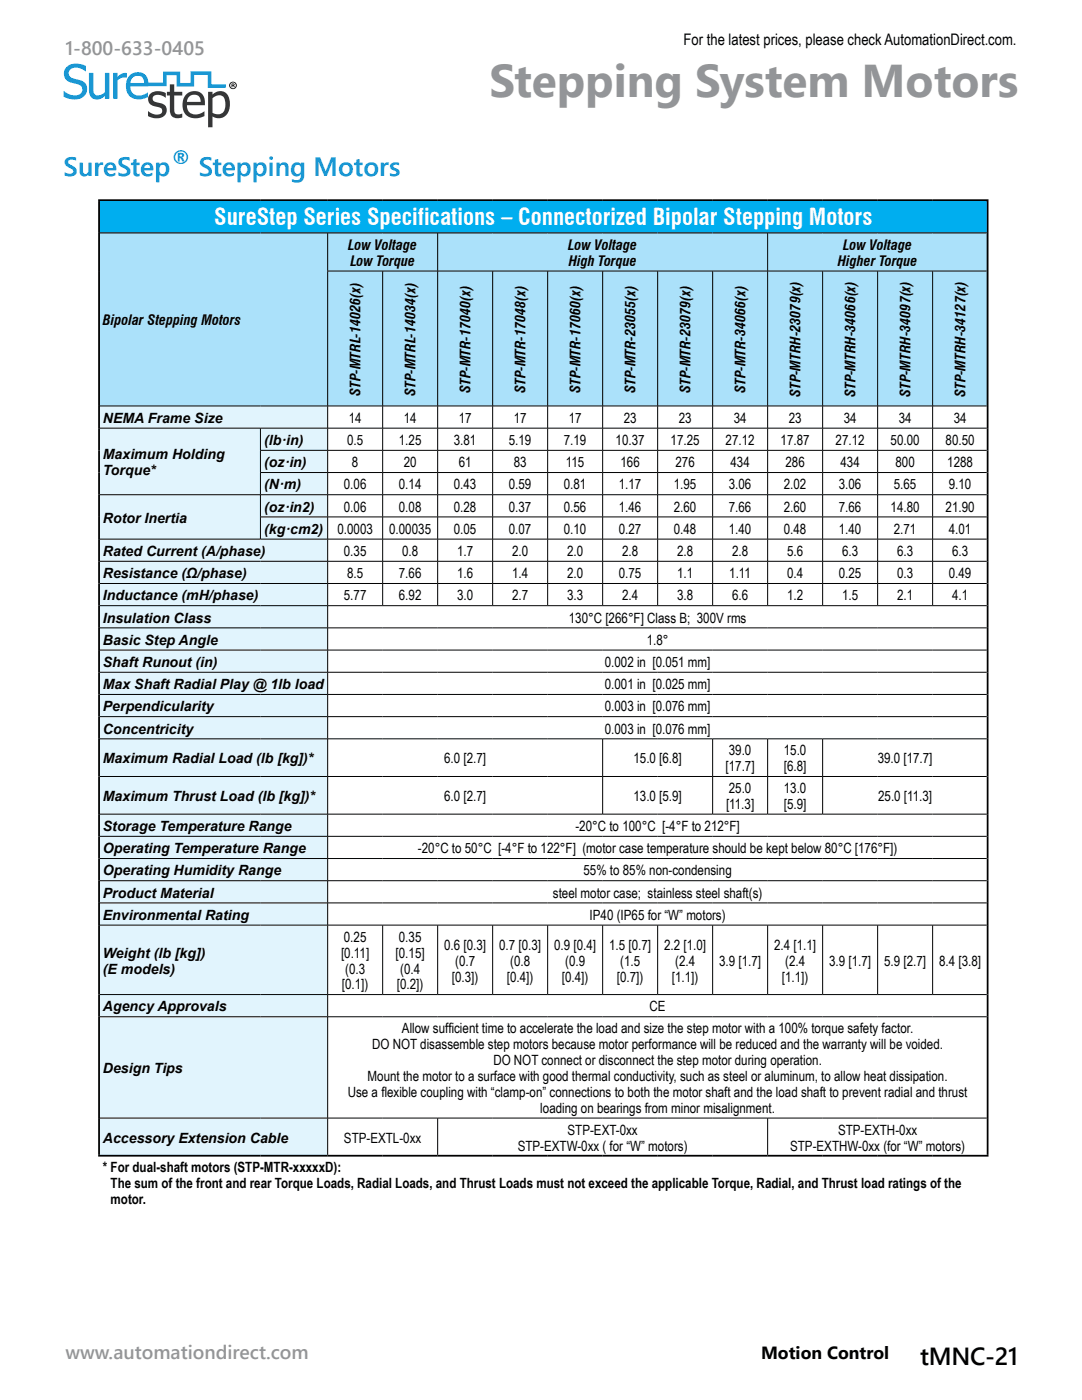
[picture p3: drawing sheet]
<svg xmlns="http://www.w3.org/2000/svg" width="216mm" height="279mm" viewBox="0 0 216 279" stroke-linecap="round" stroke-linejoin="round" font-family="sans-serif">
<defs><g id="words">
<text font-size="9.2" fill="#939598" x="97.7" y="19.4">Stepping System Motors</text>
<g font-size="5.3" fill="#0070be">
<text x="12.7" y="35.1">SureStep</text>
<text x="39.7" y="35.1">Stepping Motors</text>
</g>
<text font-size="4.9" x="183.6" y="272.4">tMNC-21</text>
<text font-size="4.8" fill="#0070be" x="34" y="33.3">®</text>
<text font-size="4.6" fill="#fff" x="42.8" y="45">SureStep Series Specifications – Connectorized Bipolar Stepping Motors</text>
<g font-size="3.9" fill="#939598">
<text x="13.1" y="10.9">1-800-633-0405</text>
<text x="13.1" y="271.3">www.automationdirect.com</text>
</g>
<text font-size="3.5" x="151.9" y="271.2">Motion Control</text>
<text font-size="3.2" x="136.4" y="9">For the latest prices, please check AutomationDirect.com.</text>
<g font-size="2.8">
<text x="69.5" y="49.9">Low Voltage</text>
<text x="69.9" y="53.1">Low Torque</text>
<text x="113.4" y="49.9">Low Voltage</text>
<text x="113.5" y="53.1">High Torque</text>
<text x="167.2" y="53.1">Higher Torque</text>
<text x="168.3" y="49.9">Low Voltage</text>
<text x="20.5" y="64.9">Bipolar Stepping Motors</text>
<text x="71.9" y="78.9" transform="rotate(-90 71.9 78.9)">STP-MTRL-14026(x)</text>
<text x="82.9" y="78.9" transform="rotate(-90 82.9 78.9)">STP-MTRL-14034(x)</text>
<text x="93.9" y="78.4" transform="rotate(-90 93.9 78.4)">STP-MTR-17040(x)</text>
<text x="104.9" y="78.4" transform="rotate(-90 104.9 78.4)">STP-MTR-17048(x)</text>
<text x="115.8" y="78.4" transform="rotate(-90 115.8 78.4)">STP-MTR-17060(x)</text>
<text x="126.8" y="78.4" transform="rotate(-90 126.8 78.4)">STP-MTR-23055(x)</text>
<text x="137.8" y="78.4" transform="rotate(-90 137.8 78.4)">STP-MTR-23079(x)</text>
<text x="148.8" y="78.4" transform="rotate(-90 148.8 78.4)">STP-MTR-34066(x)</text>
<text x="159.7" y="79.2" transform="rotate(-90 159.7 79.2)">STP-MTRH-23079(x)</text>
<text x="170.7" y="79.2" transform="rotate(-90 170.7 79.2)">STP-MTRH-34066(x)</text>
<text x="181.7" y="79.2" transform="rotate(-90 181.7 79.2)">STP-MTRH-34097(x)</text>
<text x="192.7" y="79.2" transform="rotate(-90 192.7 79.2)">STP-MTRH-34127(x)</text>
<text x="20.5" y="84.4">NEMA Frame Size</text>
<text x="52.7" y="88.8">(lb·in)</text>
<text x="69.3" y="88.8">0.5</text>
<text x="69.6" y="84.4">14</text>
<text x="79.6" y="88.8">1.25</text>
<text x="80.6" y="84.4">14</text>
<text x="90.6" y="88.8">3.81</text>
<text x="91.5" y="84.4">17</text>
<text x="101.5" y="88.8">5.19</text>
<text x="102.5" y="84.4">17</text>
<text x="112.5" y="88.8">7.19</text>
<text x="113.5" y="84.4">17</text>
<text x="122.8" y="88.8">10.37</text>
<text x="124.5" y="84.4">23</text>
<text x="133.8" y="88.8">17.25</text>
<text x="135.4" y="84.4">23</text>
<text x="144.8" y="88.8">27.12</text>
<text x="146.4" y="84.4">34</text>
<text x="155.8" y="88.8">17.87</text>
<text x="157.4" y="84.4">23</text>
<text x="166.7" y="88.8">27.12</text>
<text x="168.3" y="84.4">34</text>
<text x="177.7" y="88.8">50.00</text>
<text x="179.3" y="84.4">34</text>
<text x="188.7" y="88.8">80.50</text>
<text x="190.3" y="84.4">34</text>
<text x="20.5" y="91.7">Maximum Holding</text>
<text x="20.5" y="94.8">Torque*</text>
<text x="52.7" y="93.2">(oz·in)</text>
<text x="70.2" y="93.2">8</text>
<text x="80.6" y="93.2">20</text>
<text x="91.5" y="93.2">61</text>
<text x="102.5" y="93.2">83</text>
<text x="112.9" y="93.2">115</text>
<text x="123.8" y="93.2">166</text>
<text x="134.8" y="93.2">276</text>
<text x="145.8" y="93.2">434</text>
<text x="156.7" y="93.2">286</text>
<text x="167.7" y="93.2">434</text>
<text x="178.7" y="93.2">800</text>
<text x="189" y="93.2">1288</text>
<text x="52.7" y="97.7">(N·m)</text>
<text x="68.6" y="97.7">0.06</text>
<text x="79.6" y="97.7">0.14</text>
<text x="90.6" y="97.7">0.43</text>
<text x="101.5" y="97.7">0.59</text>
<text x="112.5" y="97.7">0.81</text>
<text x="123.5" y="97.7">1.17</text>
<text x="134.5" y="97.7">1.95</text>
<text x="145.4" y="97.7">3.06</text>
<text x="156.4" y="97.7">2.02</text>
<text x="167.4" y="97.7">3.06</text>
<text x="178.4" y="97.7">5.65</text>
<text x="189.3" y="97.7">9.10</text>
<text x="20.5" y="104.3">Rotor Inertia</text>
<text x="52.7" y="102.1">(oz·in2)</text>
<text x="52.7" y="106.5">(kg·cm2)</text>
<text x="67.3" y="106.5">0.0003</text>
<text x="68.6" y="102.1">0.06</text>
<text x="77.7" y="106.5">0.00035</text>
<text x="79.6" y="102.1">0.08</text>
<text x="90.6" y="102.1">0.28</text>
<text x="90.6" y="106.5">0.05</text>
<text x="101.5" y="102.1">0.37</text>
<text x="101.5" y="106.5">0.07</text>
<text x="112.5" y="102.1">0.56</text>
<text x="112.5" y="106.5">0.10</text>
<text x="123.5" y="102.1">1.46</text>
<text x="123.5" y="106.5">0.27</text>
<text x="134.5" y="102.1">2.60</text>
<text x="134.5" y="106.5">0.48</text>
<text x="145.4" y="102.1">7.66</text>
<text x="145.4" y="106.5">1.40</text>
<text x="156.4" y="102.1">2.60</text>
<text x="156.4" y="106.5">0.48</text>
<text x="167.4" y="102.1">7.66</text>
<text x="167.4" y="106.5">1.40</text>
<text x="177.7" y="102.1">14.80</text>
<text x="178.4" y="106.5">2.71</text>
<text x="188.7" y="102.1">21.90</text>
<text x="189.3" y="106.5">4.01</text>
<text x="20.5" y="111">Rated Current (A/phase)</text>
<text x="68.6" y="111">0.35</text>
<text x="80.2" y="111">0.8</text>
<text x="91.2" y="111">1.7</text>
<text x="102.2" y="111">2.0</text>
<text x="113.2" y="111">2.0</text>
<text x="124.1" y="111">2.8</text>
<text x="135.1" y="111">2.8</text>
<text x="146.1" y="111">2.8</text>
<text x="157.1" y="111">5.6</text>
<text x="168" y="111">6.3</text>
<text x="179" y="111">6.3</text>
<text x="190" y="111">6.3</text>
<text x="20.5" y="115.4">Resistance (Ω/phase)</text>
<text x="20.5" y="119.8">Inductance (mH/phase)</text>
<text x="68.6" y="119.8">5.77</text>
<text x="69.3" y="115.4">8.5</text>
<text x="79.6" y="115.4">7.66</text>
<text x="79.6" y="119.8">6.92</text>
<text x="91.2" y="115.4">1.6</text>
<text x="91.2" y="119.8">3.0</text>
<text x="102.2" y="115.4">1.4</text>
<text x="102.2" y="119.8">2.7</text>
<text x="113.2" y="115.4">2.0</text>
<text x="113.2" y="119.8">3.3</text>
<text x="123.5" y="115.4">0.75</text>
<text x="124.1" y="119.8">2.4</text>
<text x="135.1" y="115.4">1.1</text>
<text x="135.1" y="119.8">3.8</text>
<text x="145.5" y="115.4">1.11</text>
<text x="146.1" y="119.8">6.6</text>
<text x="157.1" y="115.4">0.4</text>
<text x="157.1" y="119.8">1.2</text>
<text x="167.4" y="115.4">0.25</text>
<text x="168" y="119.8">1.5</text>
<text x="179" y="115.4">0.3</text>
<text x="179" y="119.8">2.1</text>
<text x="189.3" y="115.4">0.49</text>
<text x="190" y="119.8">4.1</text>
<text x="20.5" y="124.2">Insulation Class</text>
<text x="113.5" y="124.2">130°C [266°F] Class B; 300V rms</text>
<text x="20.5" y="128.7">Basic Step Angle</text>
<text x="129.1" y="128.7">1.8°</text>
<text x="20.5" y="133.1">Shaft Runout (in)</text>
<text x="20.5" y="137.5">Max Shaft Radial Play @ 1lb load</text>
<text x="120.7" y="133.1">0.002 in [0.051 mm]</text>
<text x="120.7" y="137.5">0.001 in [0.025 mm]</text>
<text x="20.5" y="142">Perpendicularity</text>
<text x="120.7" y="142">0.003 in [0.076 mm]</text>
<text x="20.5" y="146.4">Concentricity</text>
<text x="120.7" y="146.4">0.003 in [0.076 mm]</text>
<text x="20.5" y="152.4">Maximum Radial Load (lb [kg])*</text>
<text x="88.6" y="152.4">6.0 [2.7]</text>
<text x="126.4" y="152.4">15.0 [6.8]</text>
<text x="144.8" y="153.9">[17.7]</text>
<text x="145.4" y="150.8">39.0</text>
<text x="156.4" y="150.8">15.0</text>
<text x="156.4" y="153.9">[6.8]</text>
<text x="175.1" y="152.4">39.0 [17.7]</text>
<text x="20.5" y="159.9">Maximum Thrust Load (lb [kg])*</text>
<text x="88.6" y="159.9">6.0 [2.7]</text>
<text x="126.4" y="159.9">13.0 [5.9]</text>
<text x="144.9" y="161.5">[11.3]</text>
<text x="145.4" y="158.3">25.0</text>
<text x="156.4" y="158.3">13.0</text>
<text x="156.4" y="161.5">[5.9]</text>
<text x="175.2" y="159.9">25.0 [11.3]</text>
<text x="20.5" y="165.8">Storage Temperature Range</text>
<text x="114.8" y="165.8">-20°C to 100°C [-4°F to 212°F]</text>
<text x="20.5" y="170.3">Operating Temperature Range</text>
<text x="83.4" y="170.3">-20°C to 50°C [-4°F to 122°F] (motor case temperature should be kept below 80°C [176°F])</text>
<text x="20.5" y="174.7">Operating Humidity Range</text>
<text x="20.5" y="179.1">Product Material</text>
<text x="110.3" y="179.1">steel motor case; stainless steel shaft(s)</text>
<text x="116.4" y="174.7">55% to 85% non-condensing</text>
<text x="20.5" y="183.6">Environmental Rating</text>
<text x="117.7" y="183.6">IP40 (IP65 for “W” motors)</text>
<text x="20.5" y="191.1">Weight (lb [kg])</text>
<text x="68.1" y="191.1">[0.11]</text>
<text x="68.6" y="187.9">0.25</text>
<text x="78.9" y="191.1">[0.15]</text>
<text x="79.6" y="187.9">0.35</text>
<text x="88.6" y="189.5">0.6 [0.3]</text>
<text x="99.6" y="189.5">0.7 [0.3]</text>
<text x="110.6" y="189.5">0.9 [0.4]</text>
<text x="121.6" y="189.5">1.5 [0.7]</text>
<text x="132.5" y="189.5">2.2 [1.0]</text>
<text x="154.5" y="189.5">2.4 [1.1]</text>
<text x="20.5" y="194.3">(E models)</text>
<text x="68.2" y="197.5">[0.1])</text>
<text x="68.9" y="194.3">(0.3</text>
<text x="79.2" y="197.5">[0.2])</text>
<text x="79.8" y="194.3">(0.4</text>
<text x="90.2" y="195.9">[0.3])</text>
<text x="90.8" y="192.7">(0.7</text>
<text x="101.2" y="195.9">[0.4])</text>
<text x="101.8" y="192.7">(0.8</text>
<text x="112.1" y="195.9">[0.4])</text>
<text x="112.8" y="192.7">(0.9</text>
<text x="123.1" y="195.9">[0.7])</text>
<text x="123.7" y="192.7">(1.5</text>
<text x="134.1" y="195.9">[1.1])</text>
<text x="134.7" y="192.7">(2.4</text>
<text x="143.5" y="192.7">3.9 [1.7]</text>
<text x="156" y="195.9">[1.1])</text>
<text x="156.7" y="192.7">(2.4</text>
<text x="165.5" y="192.7">3.9 [1.7]</text>
<text x="176.4" y="192.7">5.9 [2.7]</text>
<text x="187.4" y="192.7">8.4 [3.8]</text>
<text x="20.5" y="201.9">Agency Approvals</text>
<text x="129.6" y="201.9">CE</text>
<text x="74.3" y="209.4">DO NOT disassemble step motors because motor performance will be reduced and the warranty will be voided.</text>
<text x="80.2" y="206.2">Allow sufficient time to accelerate the load and size the step motor with a 100% torque safety factor.</text>
<text x="20.5" y="214.2">Design Tips</text>
<text x="73.4" y="215.8">Mount the motor to a surface with good thermal conductivity, such as steel or aluminum, to allow heat dissipation.</text>
<text x="98.4" y="212.6">DO NOT connect or disconnect the step motor during operation.</text>
<text x="69.4" y="218.9">Use a flexible coupling with “clamp-on” connections to both the motor shaft and the load shaft to prevent radial and thrust</text>
<text x="107.8" y="222.1">loading on bearings from minor misalignment.</text>
<text x="113.2" y="226.5">STP-EXT-0xx</text>
<text x="167.2" y="226.5">STP-EXTH-0xx</text>
<text x="20.5" y="228">Accessory Extension Cable</text>
<text x="20.5" y="234">* For dual-shaft motors (STP-MTR-xxxxxD):</text>
<text x="68.6" y="228">STP-EXTL-0xx</text>
<text x="103.3" y="229.6">STP-EXTW-0xx ( for “W” motors)</text>
<text x="157.7" y="229.6">STP-EXTHW-0xx (for “W” motors)</text>
<text x="22.1" y="237.1">The sum of the front and rear Torque Loads, Radial Loads, and Thrust Loads must not exceed the applicable Torque, Radial, and Thrust load ratings of the</text>
<text x="22.1" y="240.3">motor.</text>
</g>
</g></defs>
<path d="M29.5 16.8h3.4v-2.2h2.7v2.3h2.8v-2.3h3.4v2.6h3.3" fill="none" stroke="#148ece" stroke-width=".7" stroke-linecap="butt"/>
<g fill="#148ece">
<path d="M13.4 13.3a3.7 3.7 0 0 1 3.7-.2v1.1a2.41 2.41 0 0 0-3.2-.2 1.18 1.18 0 0 0 0 1.3 1.18 1.18 0 0 0 1.2 .5 2.42 2.42 0 0 1 2.3 1.6 2.33 2.33 0 0 1-3.1 2.4l-1.6-.5 .1-1.1a2.8 2.8 0 0 0 3.2 .5 1.14 1.14 0 0 0 .3-1.3 1.14 1.14 0 0 0-1.1-.7l-.4-.1a1.94 1.94 0 0 1-1.9-1.1 1.94 1.94 0 0 1 .5-2.2z" fill-rule="evenodd"/>
<path d="M17.7 14.5h.9v3a1.14 1.14 0 0 0 1 1.5l.7-.1 .6-.5v-3.9h.9v5.2h-.9v-.6a1.76 1.76 0 0 1-2.1 .7 1.76 1.76 0 0 1-1.1-1.9z" fill-rule="evenodd"/>
<path d="M22.6 14.5h.8v.8a2.04 2.04 0 0 1 1.9-.7v.9h-.1a1.96 1.96 0 0 0-1.8 .6v3.6h-.8z" fill-rule="evenodd"/>
<path d="M26.4 15.5l-.3 .5-.1 .6h2.8a1.33 1.33 0 0 0-.8-1.4 1.33 1.33 0 0 0-1.6 .3zM25.8 15.2a2.14 2.14 0 0 1 2.5-.7 2.14 2.14 0 0 1 1.3 2.3v.4h-3.6a1.85 1.85 0 0 0 1 1.7 1.85 1.85 0 0 0 1.9-.1l.6-.4v1a3.3 3.3 0 0 1-3.9-.6 3.4 3.4 0 0 1 .2-3.6z" fill-rule="evenodd"/>
</g>
<g fill="#343537">
<path d="M30.1 18.6a3 3 0 0 1 3 0v.9a2.15 2.15 0 0 0-2.5-.3 .82 .82 0 0 0 0 .9 .82 .82 0 0 0 .9 .4h.1a1.55 1.55 0 0 1 1.7 1.6 1.55 1.55 0 0 1-1.7 1.5l-1-.1-1.1-.3v-1a2.24 2.24 0 0 0 2.8 .3 .84 .84 0 0 0-1-1.2h-.1a1.51 1.51 0 0 1-1.5-.9 1.51 1.51 0 0 1 .4-1.8z" fill-rule="evenodd"/>
<path d="M33.9 16.8h.9v1.5h1.6v.8h-1.6v2.4a1 1 0 0 0 .6 1.3l1-.1v.8h-.2a1.64 1.64 0 0 1-2.3-1.6v-2.8h-.6v-.8h.6z" fill-rule="evenodd"/>
<path d="M37.7 19.3l-.3 .5-.1 .5h2.7a1.33 1.33 0 0 0-.7-1.3 1.33 1.33 0 0 0-1.6 .3zM37.1 18.9a2.14 2.14 0 0 1 2.5-.6 2.14 2.14 0 0 1 1.3 2.2v.5h-3.6a1.85 1.85 0 0 0 1 1.7 1.85 1.85 0 0 0 1.9-.2l.6-.3v1a3.3 3.3 0 0 1-3.9-.6 3.4 3.4 0 0 1 .2-3.7z" fill-rule="evenodd"/>
<path d="M42.4 19.6v2.9a1.63 1.63 0 0 0 1.9 .1 1.63 1.63 0 0 0 .7-1.7 1.41 1.41 0 0 0-1.5-1.9zM41.5 18.3h.9v.6a1.96 1.96 0 0 1 2.3-.6 1.96 1.96 0 0 1 1.2 2 2.61 2.61 0 0 1-2.2 3.3l-.7-.1-.6-.3v2.2h-.9z" fill-rule="evenodd"/>
</g>
<path d="M46.4 16.8v.2h.2v-.2zM46.2 16.7l.6 .1a.4 .4 0 0 0 0 .6h-.1l-.2-.3-.1 .3h-.2zM45.9 17a.6 .6 0 0 0 1.2 0 .6 .6 0 0 0-1.2 0zM45.7 17.1a.75 .75 0 0 1 1.5 0 .75 .75 0 0 1-1.5 0z" fill="#000"/>
<path d="M19.8 40h177.3v6.5h-177.3z" fill="#00aeef"/>
<path d="M19.8 46.5h45.6v34.5h-45.6zM65.4 46.5h21.9v7.6h-21.9zM87.3 46.5h65.9v7.6h-65.9zM153.2 46.5h43.9v7.6h-43.9zM65.4 54.1h11v26.9h-11zM76.4 54.1h10.9v26.9h-10.9zM87.3 54.1h11v26.9h-11zM98.3 54.1h11v26.9h-11zM109.3 54.1h11v26.9h-11zM120.3 54.1h10.9v26.9h-10.9zM131.2 54.1h11v26.9h-11zM142.2 54.1h11v26.9h-11zM153.2 54.1h10.9v26.9h-10.9zM164.1 54.1h11v26.9h-11zM175.1 54.1h11v26.9h-11zM186.1 54.1h11v26.9h-11z" fill="#abe1fa"/>
<path d="M19.8 81h45.6v4.4h-45.6zM19.8 85.4h32.2v13.3h-32.2zM52 85.4h13.4v4.5h-13.4zM52 89.9h13.4v4.4h-13.4zM52 94.3h13.4v4.4h-13.4zM19.8 98.7h32.2v8.9h-32.2zM52 98.7h13.4v4.5h-13.4zM52 103.2h13.4v4.4h-13.4zM19.8 107.6h45.6v4.4h-45.6zM19.8 112h45.6v4.4h-45.6zM19.8 116.4h45.6v4.5h-45.6zM19.8 120.9h45.6v4.4h-45.6zM19.8 125.3h45.6v4.4h-45.6zM19.8 129.7h45.6v4.5h-45.6zM19.8 134.2h45.6v4.4h-45.6zM19.8 138.6h45.6v4.4h-45.6zM19.8 143h45.6v4.4h-45.6zM19.8 147.4h45.6v7.6h-45.6zM19.8 155h45.6v7.5h-45.6zM19.8 162.5h45.6v4.4h-45.6zM19.8 166.9h45.6v4.4h-45.6zM19.8 171.3h45.6v4.5h-45.6zM19.8 175.8h45.6v4.4h-45.6zM19.8 180.2h45.6v4.4h-45.6zM19.8 184.6h45.6v13.9h-45.6zM19.8 198.5h45.6v4.4h-45.6zM19.8 202.9h45.6v20.2h-45.6zM19.8 223.1h45.6v7.5h-45.6z" fill="#e1f4fd"/>
<path d="M65.4 81h11v4.4h-11zM76.4 81h10.9v4.4h-10.9zM87.3 81h11v4.4h-11zM98.3 81h11v4.4h-11zM109.3 81h11v4.4h-11zM120.3 81h10.9v4.4h-10.9zM131.2 81h11v4.4h-11zM142.2 81h11v4.4h-11zM153.2 81h10.9v4.4h-10.9zM164.1 81h11v4.4h-11zM175.1 81h11v4.4h-11zM186.1 81h11v4.4h-11zM65.4 85.4h11v4.5h-11zM76.4 85.4h10.9v4.5h-10.9zM87.3 85.4h11v4.5h-11zM98.3 85.4h11v4.5h-11zM109.3 85.4h11v4.5h-11zM120.3 85.4h10.9v4.5h-10.9zM131.2 85.4h11v4.5h-11zM142.2 85.4h11v4.5h-11zM153.2 85.4h10.9v4.5h-10.9zM164.1 85.4h11v4.5h-11zM175.1 85.4h11v4.5h-11zM186.1 85.4h11v4.5h-11zM65.4 89.9h11v4.4h-11zM76.4 89.9h10.9v4.4h-10.9zM87.3 89.9h11v4.4h-11zM98.3 89.9h11v4.4h-11zM109.3 89.9h11v4.4h-11zM120.3 89.9h10.9v4.4h-10.9zM131.2 89.9h11v4.4h-11zM142.2 89.9h11v4.4h-11zM153.2 89.9h10.9v4.4h-10.9zM164.1 89.9h11v4.4h-11zM175.1 89.9h11v4.4h-11zM186.1 89.9h11v4.4h-11zM65.4 94.3h11v4.4h-11zM76.4 94.3h10.9v4.4h-10.9zM87.3 94.3h11v4.4h-11zM98.3 94.3h11v4.4h-11zM109.3 94.3h11v4.4h-11zM120.3 94.3h10.9v4.4h-10.9zM131.2 94.3h11v4.4h-11zM142.2 94.3h11v4.4h-11zM153.2 94.3h10.9v4.4h-10.9zM164.1 94.3h11v4.4h-11zM175.1 94.3h11v4.4h-11zM186.1 94.3h11v4.4h-11zM65.4 98.7h11v4.5h-11zM76.4 98.7h10.9v4.5h-10.9zM87.3 98.7h11v4.5h-11zM98.3 98.7h11v4.5h-11zM109.3 98.7h11v4.5h-11zM120.3 98.7h10.9v4.5h-10.9zM131.2 98.7h11v4.5h-11zM142.2 98.7h11v4.5h-11zM153.2 98.7h10.9v4.5h-10.9zM164.1 98.7h11v4.5h-11zM175.1 98.7h11v4.5h-11zM186.1 98.7h11v4.5h-11zM65.4 103.2h11v4.4h-11zM76.4 103.2h10.9v4.4h-10.9zM87.3 103.2h11v4.4h-11zM98.3 103.2h11v4.4h-11zM109.3 103.2h11v4.4h-11zM120.3 103.2h10.9v4.4h-10.9zM131.2 103.2h11v4.4h-11zM142.2 103.2h11v4.4h-11zM153.2 103.2h10.9v4.4h-10.9zM164.1 103.2h11v4.4h-11zM175.1 103.2h11v4.4h-11zM186.1 103.2h11v4.4h-11zM65.4 107.6h11v4.4h-11zM76.4 107.6h10.9v4.4h-10.9zM87.3 107.6h11v4.4h-11zM98.3 107.6h11v4.4h-11zM109.3 107.6h11v4.4h-11zM120.3 107.6h10.9v4.4h-10.9zM131.2 107.6h11v4.4h-11zM142.2 107.6h11v4.4h-11zM153.2 107.6h10.9v4.4h-10.9zM164.1 107.6h11v4.4h-11zM175.1 107.6h11v4.4h-11zM186.1 107.6h11v4.4h-11zM65.4 112h11v4.4h-11zM76.4 112h10.9v4.4h-10.9zM87.3 112h11v4.4h-11zM98.3 112h11v4.4h-11zM109.3 112h11v4.4h-11zM120.3 112h10.9v4.4h-10.9zM131.2 112h11v4.4h-11zM142.2 112h11v4.4h-11zM153.2 112h10.9v4.4h-10.9zM164.1 112h11v4.4h-11zM175.1 112h11v4.4h-11zM186.1 112h11v4.4h-11zM65.4 116.4h11v4.5h-11zM76.4 116.4h10.9v4.5h-10.9zM87.3 116.4h11v4.5h-11zM98.3 116.4h11v4.5h-11zM109.3 116.4h11v4.5h-11zM120.3 116.4h10.9v4.5h-10.9zM131.2 116.4h11v4.5h-11zM142.2 116.4h11v4.5h-11zM153.2 116.4h10.9v4.5h-10.9zM164.1 116.4h11v4.5h-11zM175.1 116.4h11v4.5h-11zM186.1 116.4h11v4.5h-11zM65.4 120.9h131.7v4.4h-131.7zM65.4 125.3h131.7v4.4h-131.7zM65.4 129.7h131.7v4.5h-131.7zM65.4 134.2h131.7v4.4h-131.7zM65.4 138.6h131.7v4.4h-131.7zM65.4 143h131.7v4.4h-131.7zM65.4 147.4h54.9v7.6h-54.9zM120.3 147.4h21.9v7.6h-21.9zM142.2 147.4h11v7.6h-11zM153.2 147.4h10.9v7.6h-10.9zM164.1 147.4h33v7.6h-33zM65.4 155h54.9v7.5h-54.9zM120.3 155h21.9v7.5h-21.9zM142.2 155h11v7.5h-11zM153.2 155h10.9v7.5h-10.9zM164.1 155h33v7.5h-33zM65.4 162.5h131.7v4.4h-131.7zM65.4 166.9h131.7v4.4h-131.7zM65.4 171.3h131.7v4.5h-131.7zM65.4 175.8h131.7v4.4h-131.7zM65.4 180.2h131.7v4.4h-131.7zM65.4 184.6h11v13.9h-11zM76.4 184.6h10.9v13.9h-10.9zM87.3 184.6h11v13.9h-11zM98.3 184.6h11v13.9h-11zM109.3 184.6h11v13.9h-11zM120.3 184.6h10.9v13.9h-10.9zM131.2 184.6h11v13.9h-11zM142.2 184.6h11v13.9h-11zM153.2 184.6h10.9v13.9h-10.9zM164.1 184.6h11v13.9h-11zM175.1 184.6h11v13.9h-11zM186.1 184.6h11v13.9h-11zM65.4 198.5h131.7v4.4h-131.7zM65.4 202.9h131.7v20.2h-131.7zM65.4 223.1h21.9v7.5h-21.9zM87.3 223.1h65.9v7.5h-65.9zM153.2 223.1h43.9v7.5h-43.9zM19.8 230.6h177.3v10.7h-177.3z" fill="#fff"/>
<path d="M19.6 40h177.6M19.8 40.1v190.4M197.1 40.1v190.4M19.6 230.6h177.6" fill="none" stroke="#000" stroke-width=".35"/>
<g fill="none" stroke="#000" stroke-width=".2">
<path d="M19.9 46.5h177M65.3 54.1h131.6M65.4 46.5v7.5M65.4 54.1v26.9M76.4 54.1v26.9M87.3 46.5v7.5M87.3 54.1v26.9M98.3 54.1v26.9M109.3 54.1v26.9M120.3 54.1v26.9M131.2 54.1v26.9M142.2 54.1v26.9"/>
<path d="M153.2 46.5v7.5M153.2 54.1v26.9M164.1 54.1v26.9M175.1 54.1v26.9M186.1 54.1v26.9M19.9 81h177M19.9 85.4h177M19.9 98.7h177M51.9 89.9h145M51.9 94.3h145M52 85.5v4.3M52 89.9v4.4"/>
<path d="M52 94.3v4.4M52 98.8v4.3M65.4 81.1v4.3M65.4 85.5v4.3M65.4 89.9v4.4M65.4 94.3v4.4M65.4 98.8v4.3M76.4 81.1v4.3M76.4 85.5v4.3M76.4 89.9v4.4M76.4 94.3v4.4M76.4 98.8v4.3"/>
<path d="M87.3 81.1v4.3M87.3 85.5v4.3M87.3 89.9v4.4M87.3 94.3v4.4M87.3 98.8v4.3M98.3 81.1v4.3M98.3 85.5v4.3M98.3 89.9v4.4M98.3 94.3v4.4M98.3 98.8v4.3M109.3 81.1v4.3M109.3 85.5v4.3"/>
<path d="M109.3 89.9v4.4M109.3 94.3v4.4M109.3 98.8v4.3M120.3 81.1v4.3M120.3 85.5v4.3M120.3 89.9v4.4M120.3 94.3v4.4M120.3 98.8v4.3M131.2 81.1v4.3M131.2 85.5v4.3M131.2 89.9v4.4M131.2 94.3v4.4"/>
<path d="M131.2 98.8v4.3M142.2 81.1v4.3M142.2 85.5v4.3M142.2 89.9v4.4M142.2 94.3v4.4M142.2 98.8v4.3M153.2 81.1v4.3M153.2 85.5v4.3M153.2 89.9v4.4M153.2 94.3v4.4M153.2 98.8v4.3M164.1 81.1v4.3"/>
<path d="M164.1 85.5v4.3M164.1 89.9v4.4M164.1 94.3v4.4M164.1 98.8v4.3M175.1 81.1v4.3M175.1 85.5v4.3M175.1 89.9v4.4M175.1 94.3v4.4M175.1 98.8v4.3M186.1 81.1v4.3M186.1 85.5v4.3M186.1 89.9v4.4"/>
<path d="M186.1 94.3v4.4M186.1 98.8v4.3M19.9 107.6h177M19.9 112h177M19.9 116.4h177M51.9 103.2h145M52 103.2v4.3M65.4 103.2v4.3M65.4 107.6v4.4M65.4 112.1v4.3M65.4 116.5v4.3M76.4 103.2v4.3"/>
<path d="M76.4 107.6v4.4M76.4 112.1v4.3M76.4 116.5v4.3M87.3 103.2v4.3M87.3 107.6v4.4M87.3 112.1v4.3M87.3 116.5v4.3M98.3 103.2v4.3M98.3 107.6v4.4M98.3 112.1v4.3M98.3 116.5v4.3M109.3 103.2v4.3"/>
<path d="M109.3 107.6v4.4M109.3 112.1v4.3M109.3 116.5v4.3M120.3 103.2v4.3M120.3 107.6v4.4M120.3 112.1v4.3M120.3 116.5v4.3M131.2 103.2v4.3M131.2 107.6v4.4M131.2 112.1v4.3M131.2 116.5v4.3M142.2 103.2v4.3"/>
<path d="M142.2 107.6v4.4M142.2 112.1v4.3M142.2 116.5v4.3M153.2 103.2v4.3M153.2 107.6v4.4M153.2 112.1v4.3M153.2 116.5v4.3M164.1 103.2v4.3M164.1 107.6v4.4M164.1 112.1v4.3M164.1 116.5v4.3M175.1 103.2v4.3"/>
<path d="M175.1 107.6v4.4M175.1 112.1v4.3M175.1 116.5v4.3M186.1 103.2v4.3M186.1 107.6v4.4M186.1 112.1v4.3M186.1 116.5v4.3M19.9 120.9h177M19.9 125.3h177M19.9 129.7h177M19.9 134.2h177M19.9 138.6h177"/>
<path d="M65.4 120.9v4.4M65.4 125.3v4.4M65.4 129.8v4.3M65.4 134.2v4.3M65.4 138.6v4.4M19.9 143h177M19.9 147.4h177M19.9 155h177M65.4 143.1v4.3M65.4 147.5v7.4M65.4 155v7.4M120.3 147.5v7.4"/>
<path d="M120.3 155v7.4M142.2 147.5v7.4M142.2 155v7.4M153.2 147.5v7.4M153.2 155v7.4M164.1 147.5v7.4M164.1 155v7.4M19.9 162.5h177M19.9 166.9h177M19.9 171.3h177M19.9 175.8h177M65.4 162.5v4.4"/>
<path d="M65.4 167v4.3M65.4 171.4v4.3M65.4 175.8v4.4M19.9 180.2h177M19.9 184.6h177M19.9 198.5h177M65.4 180.2v4.4M65.4 184.7v13.7M65.4 198.5v4.4M76.4 184.7v13.7M87.3 184.7v13.7M98.3 184.7v13.7"/>
<path d="M109.3 184.7v13.7M120.3 184.7v13.7M131.2 184.7v13.7M142.2 184.7v13.7M153.2 184.7v13.7M164.1 184.7v13.7M175.1 184.7v13.7M186.1 184.7v13.7M19.9 202.9h177M65.4 203v20.1M19.9 223.1h177M65.4 223.2v7.3"/>
<path d="M87.3 223.2v7.3M153.2 223.2v7.3"/>
</g>
<use href="#words"/>
</svg>
